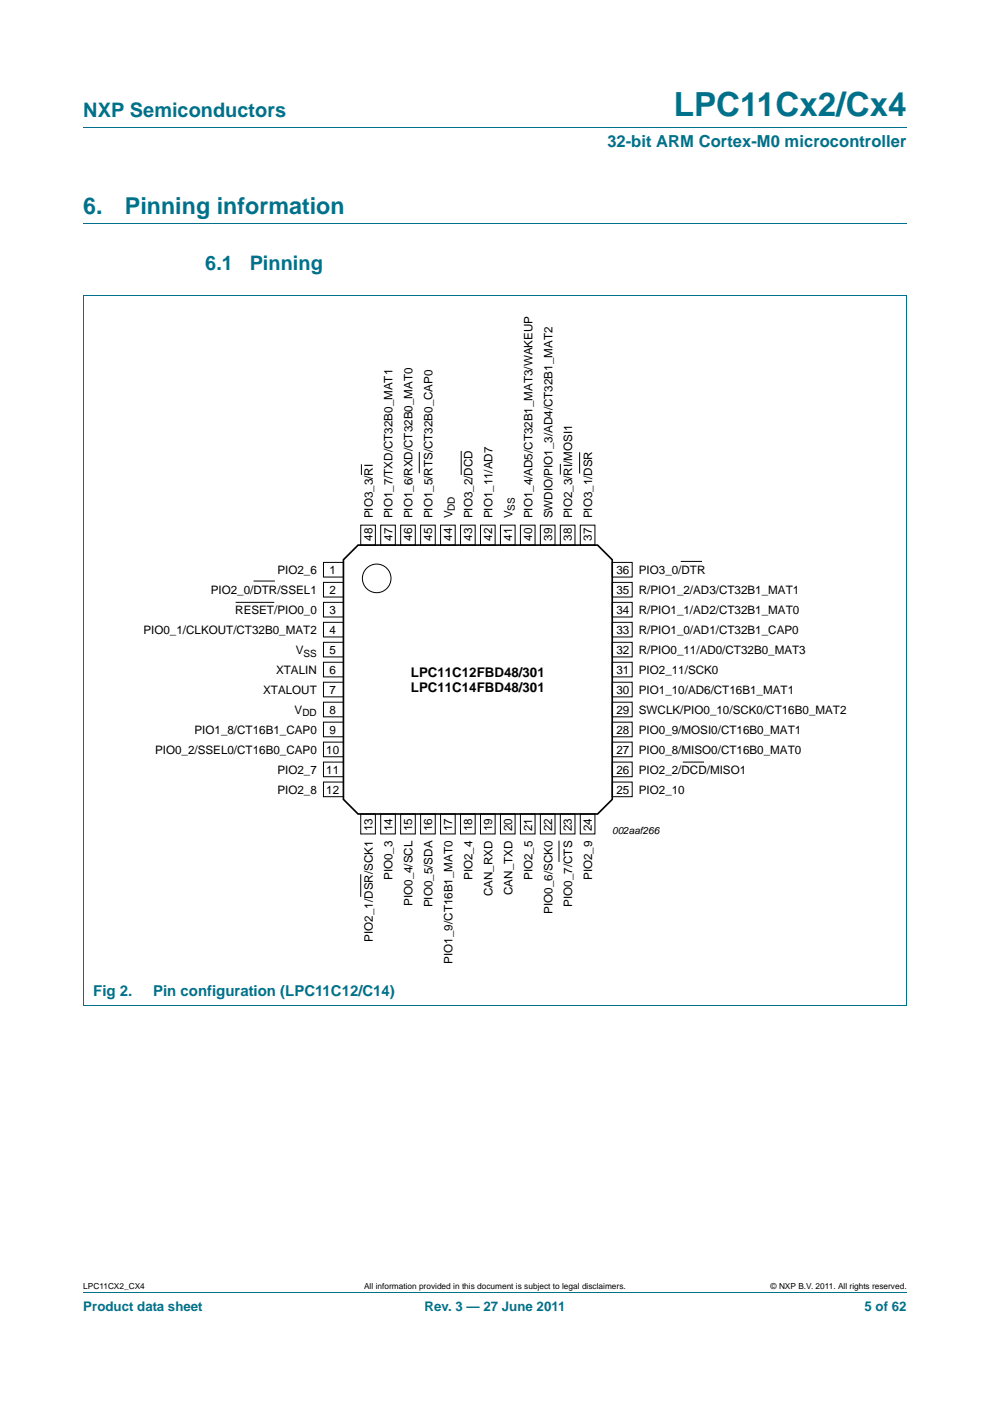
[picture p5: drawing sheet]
<svg xmlns="http://www.w3.org/2000/svg" width="210mm" height="297mm" viewBox="0 0 210 297" stroke-linecap="round" stroke-linejoin="round" font-family="sans-serif">
<defs><g id="words">
<text font-size="7" fill="#00718a" x="142.9" y="24.6">LPC11Cx2/Cx4</text>
<g font-size="4.9" fill="#00718a">
<text x="17.7" y="45.4">6.</text>
<text x="26.5" y="45.4">Pinning information</text>
</g>
<g font-size="4.2" fill="#00718a">
<text x="17.7" y="24.9">NXP Semiconductors</text>
<text x="43.5" y="57.3">6.1</text>
<text x="53" y="57.3">Pinning</text>
</g>
<text font-size="3.5" fill="#00718a" x="128.8" y="31.1">32-bit ARM Cortex-M0 microcontroller</text>
<g font-size="3.2" fill="#00718a">
<text x="19.8" y="211.1">Fig 2.</text>
<text x="32.5" y="211.1">Pin configuration (LPC11C12/C14)</text>
</g>
<g font-size="2.8">
<text x="87.2" y="143.4">LPC11C12FBD48/301</text>
<text x="87.2" y="146.8">LPC11C14FBD48/301</text>
</g>
<g font-size="2.8" fill="#00718a">
<text x="17.7" y="277.9">Product data sheet</text>
<text x="90" y="277.9">Rev. 3 — 27 June 2011</text>
<text x="183.4" y="277.9">5 of 62</text>
</g>
<g font-size="2.5">
<text x="79.1" y="109.9" transform="rotate(-90 79.1 109.9)">PIO3_3/RI</text>
<text x="83.3" y="109.9" transform="rotate(-90 83.3 109.9)">PIO1_7/TXD/CT32B0_MAT1</text>
<text x="87.5" y="109.9" transform="rotate(-90 87.5 109.9)">PIO1_6/RXD/CT32B0_MAT0</text>
<text x="91.8" y="109.9" transform="rotate(-90 91.8 109.9)">PIO1_5/RTS/CT32B0_CAP0</text>
<text x="96" y="109.9" transform="rotate(-90 96 109.9)">V</text>
<text x="100.2" y="109.9" transform="rotate(-90 100.2 109.9)">PIO3_2/DCD</text>
<text x="104.5" y="109.9" transform="rotate(-90 104.5 109.9)">PIO1_11/AD7</text>
<text x="108.7" y="109.9" transform="rotate(-90 108.7 109.9)">V</text>
<text x="112.9" y="109.9" transform="rotate(-90 112.9 109.9)">PIO1_4/AD5/CT32B1_MAT3/WAKEUP</text>
<text x="117.2" y="109.9" transform="rotate(-90 117.2 109.9)">SWDIO/PIO1_3/AD4/CT32B1_MAT2</text>
<text x="121.4" y="109.9" transform="rotate(-90 121.4 109.9)">PIO2_3/RI/MOSI1</text>
<text x="125.6" y="109.9" transform="rotate(-90 125.6 109.9)">PIO3_1/DSR</text>
<text x="79" y="114.7" transform="rotate(-90 79 114.7)">48</text>
<text x="83.2" y="114.7" transform="rotate(-90 83.2 114.7)">47</text>
<text x="87.4" y="114.7" transform="rotate(-90 87.4 114.7)">46</text>
<text x="91.7" y="114.7" transform="rotate(-90 91.7 114.7)">45</text>
<text x="95.9" y="114.7" transform="rotate(-90 95.9 114.7)">44</text>
<text x="100.1" y="114.7" transform="rotate(-90 100.1 114.7)">43</text>
<text x="104.4" y="114.7" transform="rotate(-90 104.4 114.7)">42</text>
<text x="108.6" y="114.7" transform="rotate(-90 108.6 114.7)">41</text>
<text x="112.9" y="114.7" transform="rotate(-90 112.9 114.7)">40</text>
<text x="117.1" y="114.7" transform="rotate(-90 117.1 114.7)">39</text>
<text x="121.3" y="114.7" transform="rotate(-90 121.3 114.7)">38</text>
<text x="125.6" y="114.7" transform="rotate(-90 125.6 114.7)">37</text>
<text x="58.8" y="121.8">PIO2_6</text>
<text x="69.9" y="121.7">1</text>
<text x="69.9" y="125.9">2</text>
<text x="130.7" y="121.7">36</text>
<text x="130.7" y="125.9">35</text>
<text x="135.5" y="121.8">PIO3_0/DTR</text>
<text x="44.7" y="126">PIO2_0/DTR/SSEL1</text>
<text x="49.9" y="130.2">RESET/PIO0_0</text>
<text x="69.9" y="130.2">3</text>
<text x="130.7" y="130.2">34</text>
<text x="135.5" y="126">R/PIO1_2/AD3/CT32B1_MAT1</text>
<text x="135.5" y="130.2">R/PIO1_1/AD2/CT32B1_MAT0</text>
<text x="30.4" y="134.5">PIO0_1/CLKOUT/CT32B0_MAT2</text>
<text x="69.9" y="134.4">4</text>
<text x="130.7" y="134.4">33</text>
<text x="135.5" y="134.5">R/PIO1_0/AD1/CT32B1_CAP0</text>
<text x="58.6" y="142.9">XTALIN</text>
<text x="62.7" y="138.7">V</text>
<text x="69.9" y="138.6">5</text>
<text x="69.9" y="142.9">6</text>
<text x="130.7" y="138.6">32</text>
<text x="130.7" y="142.9">31</text>
<text x="135.5" y="138.7">R/PIO0_11/AD0/CT32B0_MAT3</text>
<text x="135.5" y="142.9">PIO2_11/SCK0</text>
<text x="55.8" y="147.2">XTALOUT</text>
<text x="69.9" y="147.1">7</text>
<text x="130.7" y="147.1">30</text>
<text x="135.5" y="147.2">PIO1_10/AD6/CT16B1_MAT1</text>
<text x="41.3" y="155.7">PIO1_8/CT16B1_CAP0</text>
<text x="62.5" y="151.4">V</text>
<text x="69.9" y="151.3">8</text>
<text x="69.9" y="155.6">9</text>
<text x="130.7" y="151.3">29</text>
<text x="130.7" y="155.6">28</text>
<text x="135.5" y="151.4">SWCLK/PIO0_10/SCK0/CT16B0_MAT2</text>
<text x="135.5" y="155.7">PIO0_9/MOSI0/CT16B0_MAT1</text>
<text x="32.9" y="159.9">PIO0_2/SSEL0/CT16B0_CAP0</text>
<text x="69.2" y="159.8">10</text>
<text x="130.7" y="159.8">27</text>
<text x="135.5" y="159.9">PIO0_8/MISO0/CT16B0_MAT0</text>
<text x="58.8" y="164.1">PIO2_7</text>
<text x="69.2" y="164">11</text>
<text x="130.7" y="164">26</text>
<text x="135.5" y="164.1">PIO2_2/DCD/MISO1</text>
<text x="58.8" y="168.4">PIO2_8</text>
<text x="69.2" y="168.3">12</text>
<text x="130.7" y="168.3">25</text>
<text x="135.5" y="168.4">PIO2_10</text>
<text x="79" y="176.2" transform="rotate(-90 79 176.2)">13</text>
<text x="83.2" y="176.2" transform="rotate(-90 83.2 176.2)">14</text>
<text x="87.4" y="176.2" transform="rotate(-90 87.4 176.2)">15</text>
<text x="91.7" y="176.2" transform="rotate(-90 91.7 176.2)">16</text>
<text x="95.9" y="176.2" transform="rotate(-90 95.9 176.2)">17</text>
<text x="100.1" y="176.2" transform="rotate(-90 100.1 176.2)">18</text>
<text x="104.4" y="176.2" transform="rotate(-90 104.4 176.2)">19</text>
<text x="108.6" y="176.2" transform="rotate(-90 108.6 176.2)">20</text>
<text x="112.9" y="176.2" transform="rotate(-90 112.9 176.2)">21</text>
<text x="117.1" y="176.2" transform="rotate(-90 117.1 176.2)">22</text>
<text x="121.3" y="176.2" transform="rotate(-90 121.3 176.2)">23</text>
<text x="125.6" y="176.2" transform="rotate(-90 125.6 176.2)">24</text>
<text x="83.3" y="186.6" transform="rotate(-90 83.3 186.6)">PIO0_3</text>
<text x="100.2" y="186.6" transform="rotate(-90 100.2 186.6)">PIO2_4</text>
<text x="104.5" y="190" transform="rotate(-90 104.5 190)">CAN_RXD</text>
<text x="108.7" y="189.8" transform="rotate(-90 108.7 189.8)">CAN_TXD</text>
<text x="112.9" y="186.6" transform="rotate(-90 112.9 186.6)">PIO2_5</text>
<text x="125.6" y="186.6" transform="rotate(-90 125.6 186.6)">PIO2_9</text>
<text x="87.5" y="192.1" transform="rotate(-90 87.5 192.1)">PIO0_4/SCL</text>
<text x="91.8" y="192.4" transform="rotate(-90 91.8 192.4)">PIO0_5/SDA</text>
<text x="117.2" y="193.7" transform="rotate(-90 117.2 193.7)">PIO0_6/SCK0</text>
<text x="121.4" y="192.2" transform="rotate(-90 121.4 192.2)">PIO0_7/CTS</text>
<text x="79.1" y="199.6" transform="rotate(-90 79.1 199.6)">PIO2_1/DSR/SCK1</text>
<text x="96" y="204.3" transform="rotate(-90 96 204.3)">PIO1_9/CT16B1_MAT0</text>
</g>
<g font-size="2.1">
<text x="96.5" y="108.3" transform="rotate(-90 96.5 108.3)">DD</text>
<text x="109.2" y="108.3" transform="rotate(-90 109.2 108.3)">SS</text>
<text x="64.4" y="139.2">SS</text>
<text x="64.1" y="151.9">DD</text>
<text x="129.9" y="176.8">002aaf266</text>
</g>
<g font-size="1.8">
<text x="17.7" y="273.3">LPC11CX2_CX4</text>
<text x="77.2" y="273.3">All information provided in this document is subject to legal disclaimers.</text>
<text x="163.5" y="273.3">© NXP B.V. 2011. All rights reserved.</text>
</g>
</g></defs>
<path d="M17.7 27h174.6M17.7 47.4h174.6M17.6 62.6h174.7M17.7 62.7v150.5M192.3 62.7v150.5M17.6 213.3h174.7M17.7 273.9h174.6" fill="none" stroke="#00718a" stroke-width=".21"/>
<g fill="none" stroke="#000" stroke-width=".21">
<path d="M76.7 98.4v2.3M88.9 95.8v4.5M97.8 95.6v5.1M118.8 98.4v2.2M122.9 95.9v4.5M68.6 119.2h4.2v3.1h-4.2zM76.5 111.3h3.1v4.3h-3.1zM80.7 111.3h3.2v4.3h-3.2zM85 111.3h3.1v4.3h-3.1zM89.2 111.3h3.1v4.3h-3.1zM93.4 111.3h3.2v4.3h-3.2zM97.7 111.3h3.1v4.3h-3.1z"/>
<path d="M101.9 111.3h3.1v4.3h-3.1zM106.1 111.3h3.2v4.3h-3.2zM110.4 111.3h3.1v4.3h-3.1zM114.6 111.3h3.1v4.3h-3.1zM118.8 111.3h3.2v4.3h-3.2zM123.1 111.3h3.1v4.3h-3.1zM129.9 119.2h4.2v3.1h-4.2zM144.4 119h4.5M50 127.7h8.2M53.8 123.2h4.5M68.6 123.5h4.2v3.1h-4.2zM68.6 127.7h4.2v3.1h-4.2z"/>
<path d="M68.6 131.9h4.2v3.1h-4.2zM68.6 136.2h4.2v3.1h-4.2zM129.9 123.5h4.2v3.1h-4.2zM129.9 127.7h4.2v3.1h-4.2zM129.9 131.9h4.2v3.1h-4.2zM129.9 136.2h4.2v3.1h-4.2zM68.6 140.4h4.2v3.1h-4.2zM68.6 144.6h4.2v3.1h-4.2zM68.6 148.9h4.2v3.1h-4.2zM68.6 153.1h4.2v3.1h-4.2zM68.6 157.3h4.2v3.1h-4.2zM129.9 140.4h4.2v3.1h-4.2z"/>
<path d="M129.9 144.6h4.2v3.1h-4.2zM129.9 148.9h4.2v3.1h-4.2zM129.9 153.1h4.2v3.1h-4.2zM129.9 157.3h4.2v3.1h-4.2zM68.6 161.6h4.2v3.1h-4.2zM68.6 165.8h4.2v3.1h-4.2zM76.5 172.6h3.1v4.2h-3.1zM80.7 172.6h3.2v4.2h-3.2zM85 172.6h3.1v4.2h-3.1zM89.2 172.6h3.1v4.2h-3.1zM93.4 172.6h3.2v4.2h-3.2zM97.7 172.6h3.1v4.2h-3.1z"/>
<path d="M101.9 172.6h3.1v4.2h-3.1zM106.1 172.6h3.2v4.2h-3.2zM110.4 172.6h3.1v4.2h-3.1zM114.6 172.6h3.1v4.2h-3.1zM118.6 178.2v4.5M118.8 172.6h3.2v4.2h-3.2zM123.1 172.6h3.1v4.2h-3.1zM129.9 161.6h4.2v3.1h-4.2zM129.9 165.8h4.2v3.1h-4.2zM144.8 161.6h4.5M76.5 185.4v4.8"/>
<circle cx="79.9" cy="122.6" r="3"/>
</g>
<path d="M75.9 115.6h50.9l3.1 3.1v50.8l-3.1 3.1h-50.9l-3.1-3.1v-50.8z" fill="none" stroke="#000" stroke-width=".35"/>
<use href="#words"/>
</svg>
